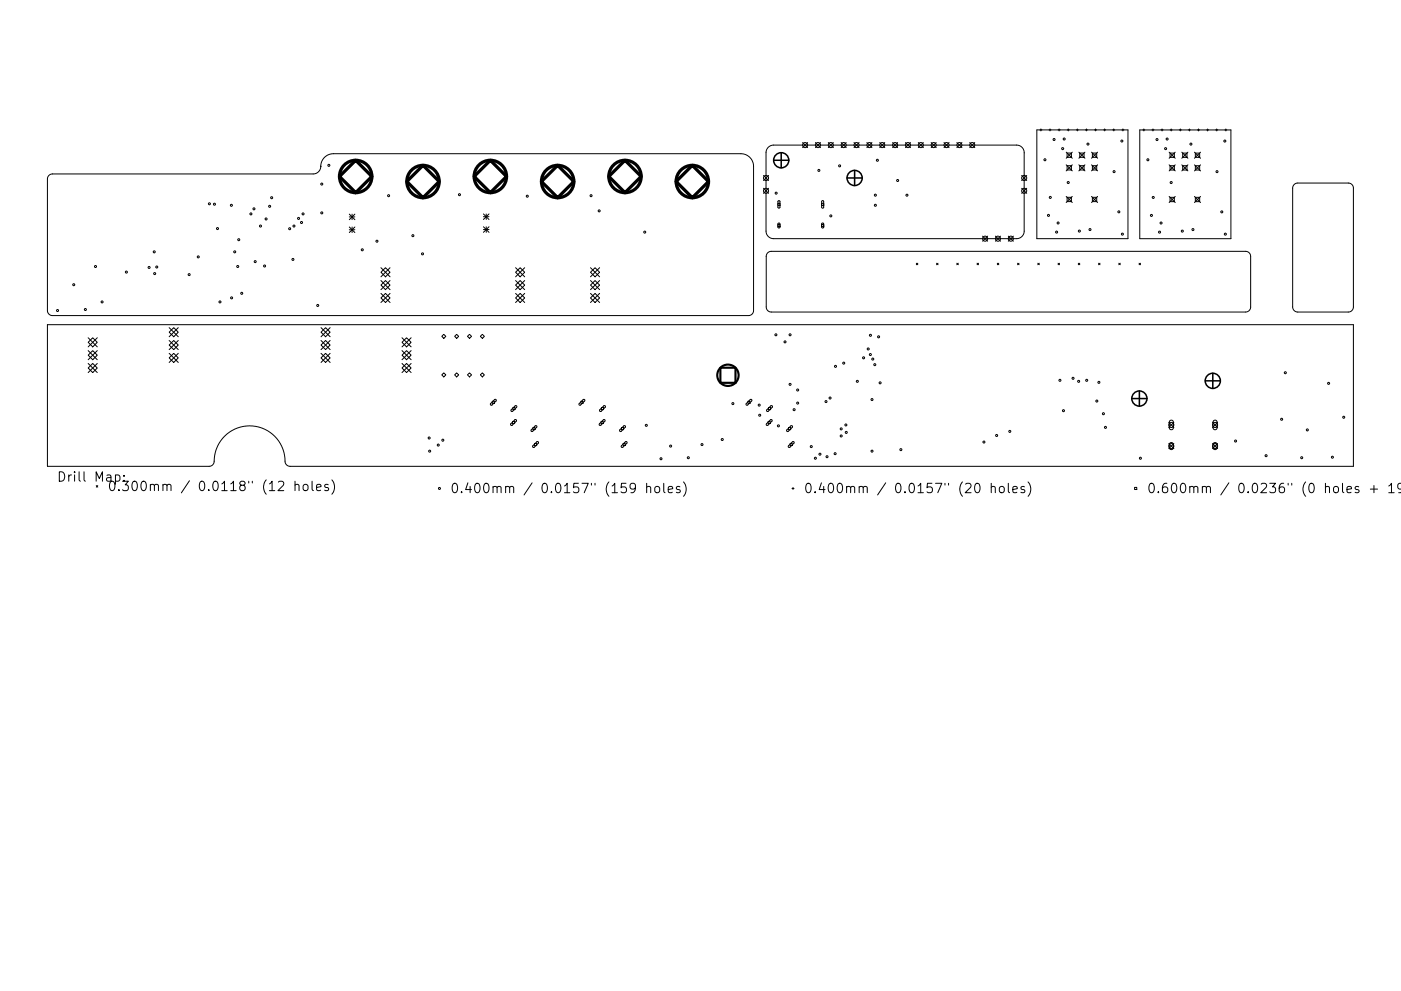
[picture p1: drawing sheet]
<svg xmlns="http://www.w3.org/2000/svg" width="297mm" height="210mm" viewBox="0 0 297 210" stroke-linecap="round" stroke-linejoin="round" font-family="sans-serif">
<defs><g id="words">
<g font-size="2.8">
<text x="12" y="102.2">Drill Map:</text>
<text x="22.7" y="104.2">0.300mm / 0.0118&quot; (12 holes)</text>
<text x="95.4" y="104.6">0.400mm / 0.0157&quot; (159 holes)</text>
<text x="170.3" y="104.6">0.400mm / 0.0157&quot; (20 holes)</text>
<text x="243.1" y="104.6">0.600mm / 0.0236&quot; (0 holes + 19 slots)</text>
</g>
</g></defs>
<g fill="none" stroke="#000" stroke-width=".21">
<path d="M10.4 37.2l.7-.3h55.3a1.74 1.74 0 0 0 1.6-2.1 2.68 2.68 0 0 1 2.7-2.2h86.4a2.68 2.68 0 0 1 2.7 2.7v30.6a1.07 1.07 0 0 1-1.1 1.1h-147.6a1.07 1.07 0 0 1-1-1.1v-27.9zM161.9 37.2l1.1 1.1M161.9 39.9l1.1 1.1M162.9 31.3l.6-.4 .5-.1h51.5a1.61 1.61 0 0 1 1.6 1.6v16.6a1.61 1.61 0 0 1-1.6 1.6h-51.5a1.61 1.61 0 0 1-1.6-1.6v-16.6l.1-.6zM163 37.2l-1.1 1.1M163 39.9l-1.1 1.1M170.2 30.2l1 1.1M171.2 30.2l-1 1.1M172.9 30.2l1.1 1.1M174 30.2l-1.1 1.1M175.6 30.2l1.1 1.1M176.7 30.2l-1.1 1.1"/>
<path d="M178.3 30.2l1.1 1.1M179.4 30.2l-1.1 1.1M181.1 30.2l1 1.1M182.1 30.2l-1 1.1M183.8 30.2l1.1 1.1M184.9 30.2l-1.1 1.1M186.5 30.2l1.1 1.1M187.6 30.2l-1.1 1.1M189.2 30.2l1.1 1.1M190.3 30.2l-1.1 1.1M192 30.2l1 1.1M193 30.2l-1 1.1"/>
<path d="M194.7 30.2l1.1 1.1M195.8 30.2l-1.1 1.1M197.4 30.2l1.1 1.1M198.5 30.2l-1.1 1.1M200.1 30.2l1.1 1.1M201.2 30.2l-1.1 1.1M202.9 30.2l1 1.1M203.9 30.2l-1 1.1M205.6 30.2l1.1 1.1M206.7 30.2l-1.1 1.1M216.6 37.2l1.1 1.1M216.6 39.9l1.1 1.1"/>
<path d="M217.7 37.2l-1.1 1.1M217.7 39.9l-1.1 1.1M219.8 27.6h19.3v23h-19.3zM220.7 27.3v.5M222.6 27.3v.5M224.6 27.3v.5M226.1 32.3l1.2 1.3M226.1 35l1.2 1.3M226.2 32.5h1v.9h-1zM226.2 35.2h1v.9h-1zM226.5 27.3v.5M227.3 35l-1.2 1.3"/>
<path d="M227.3 32.3l-1.2 1.3M228.4 27.3v.5M228.7 35l1.3 1.3M228.7 32.3l1.3 1.3M228.9 32.5h.9v.9h-.9zM228.9 35.2h.9v.9h-.9zM230 32.3l-1.3 1.3M230 35l-1.3 1.3M230.3 27.3v.5M231.4 35l1.3 1.3M231.4 32.3l1.3 1.3M231.6 32.5h.9v.9h-.9z"/>
<path d="M231.6 35.2h.9v.9h-.9zM232.3 27.3v.5M232.7 35l-1.3 1.3M232.7 32.3l-1.3 1.3M234.2 27.3v.5M236.1 27.3v.5M238.1 27.3v.5M241.7 27.6h19.3v23h-19.3zM242.5 27.4v.4M244.4 27.4v.4M246.4 27.4v.4M247.9 32.3l1.3 1.3"/>
<path d="M247.9 35l1.3 1.3M248.1 32.5h.9v.9h-.9zM248.1 35.2h.9v.9h-.9zM248.3 27.4v.4M249.2 32.3l-1.3 1.3M249.2 35l-1.3 1.3M250.2 27.4v.4M250.6 35l1.3 1.3M250.6 32.3l1.3 1.3M250.8 32.5h.9v.9h-.9zM250.8 35.2h.9v.9h-.9zM251.9 32.3l-1.3 1.3"/>
<path d="M251.9 35l-1.3 1.3M252.2 27.4v.4M253.2 32.3l1.3 1.3M253.2 35l1.3 1.3M253.4 32.5h.9v.9h-.9zM253.4 35.2h.9v.9h-.9zM254.1 27.4v.4M254.5 32.3l-1.3 1.3M254.5 35l-1.3 1.3M256 27.4v.4M258 27.4v.4M259.9 27.4v.4"/>
<path d="M274.4 39.2l.7-.4h10.8a1.08 1.08 0 0 1 1 1.1v25.2a1.07 1.07 0 0 1-1 1.1h-10.8a1.08 1.08 0 0 1-1-1.1v-25.2zM74.1 45.4l1.1 1.2M74.1 46h1.1M74.1 48.2l1.1 1.1M74.1 48.7h1.1M74.6 45.4v1.2M74.6 48.2v1.1M75.2 45.4l-1.1 1.2M75.2 48.2l-1.1 1.1M80.8 56.8l1.9 1.9M80.8 59.5l1.9 2M81.7 56.8l1 1-1 .9-.9-.9z"/>
<path d="M82.7 56.8l-1.9 1.9M82.7 59.5l-1.9 2M102.5 45.4l1.2 1.2M102.5 46h1.2M102.5 48.1l1.2 1.2M102.5 48.7h1.2M103.1 45.4v1.2M103.1 48.1v1.2M103.7 45.4l-1.2 1.2M103.7 48.1l-1.2 1.2M109.3 57.8l1-1 .9 1-.9 .9zM109.3 56.8l1.9 1.9"/>
<path d="M109.3 59.5l1.9 2M111.2 56.8l-1.9 1.9M111.2 59.5l-1.9 2M125.2 56.8l1.9 1.9M125.2 59.5l1.9 2M126.2 56.8l.9 1-.9 .9-1-.9zM127.1 56.8l-1.9 1.9M127.1 59.5l-1.9 2M162.8 53.6l.7-.3h100.6a1.07 1.07 0 0 1 1.1 1.1v10.7a1.07 1.07 0 0 1-1.1 1.1h-100.6a1.07 1.07 0 0 1-1-1.1v-10.7zM164.9 43.1h.5v.5h-.5zM164.9 47.6h.5v.5h-.5zM165 42.6h.2l.2 .2v1.2l-.2 .2-.3-.2z"/>
<path d="M165 47.4l.2-.1 .2 .2v.7l-.2 .2-.3-.2zM174.2 43.1h.5v.5h-.5zM174.2 47.6h.5v.5h-.5zM174.3 42.6h.2l.1 .2v1.2l-.2 .2-.2-.2zM174.3 47.4l.2-.1 .1 .2v.7l-.1 .2-.3-.2zM194.3 55.8l.3 .4M194.6 55.8l-.3 .4M198.6 55.8l.3 .4M198.9 55.8l-.3 .4M202.9 55.8l.3 .4M203.2 55.8l-.3 .4M207.2 55.8l.3 .4"/>
<path d="M207.5 55.8l-.3 .4M208.3 50.1l1.1 1.1M209.4 50.1l-1.1 1.1M211.1 50.1l1 1.1M211.4 55.8l.4 .4M211.8 55.8l-.4 .4M212.1 50.1l-1 1.1M213.8 50.1l1.1 1.1M214.9 50.1l-1.1 1.1M215.7 55.8l.4 .4M216.1 55.8l-.4 .4M220 55.8l.4 .4"/>
<path d="M220.4 55.8l-.4 .4M224.3 55.8l.3 .4M224.6 55.8l-.3 .4M226.1 41.7l1.2 1.3M226.2 41.9h1v.9h-1zM227.3 41.7l-1.2 1.3M228.6 55.8l.3 .4M228.9 55.8l-.3 .4M231.4 41.7l1.3 1.3M231.6 41.9h.9v.9h-.9zM232.7 41.7l-1.3 1.3M232.9 55.8l.3 .4"/>
<path d="M233.2 55.8l-.3 .4M237.2 55.8l.3 .4M237.5 55.8l-.3 .4M241.5 55.8l.3 .4M241.8 55.8l-.3 .4M247.9 41.7l1.3 1.3M248.1 41.9h.9v.9h-.9zM249.2 41.7l-1.3 1.3M253.2 41.7l1.3 1.3M253.4 41.9h.9v.9h-.9zM254.5 41.7l-1.3 1.3M10.1 68.9h276.8v30h-225.4a1.07 1.07 0 0 1-1.1-1 7.5 7.5 0 0 0-7.7-7.5 7.5 7.5 0 0 0-7.4 7.8l-.3 .5-.7 .2h-34.2z"/>
<path d="M18.7 71.7l1.9 1.9M18.7 74.4l1.9 1.9M18.7 77.1l1.9 1.9M19.7 71.7l.9 .9-.9 1-1-1zM19.7 74.4l.9 1-.9 .9-1-.9zM19.7 77.1l.9 1-.9 .9-1-.9zM20.6 71.7l-1.9 1.9M20.6 74.4l-1.9 1.9M20.6 77.1l-1.9 1.9M35.9 70.5l.9-1 1 1-1 .9zM35.9 73.2l.9-1 1 1-1 1zM35.9 75.9l.9-.9 1 .9-1 1z"/>
<path d="M35.9 69.5l1.9 1.9M35.9 72.2l1.9 2M35.9 75l1.9 1.9M37.8 69.5l-1.9 1.9M37.8 72.2l-1.9 2M37.8 75l-1.9 1.9M68.1 70.5l.9-1 1 1-1 .9zM68.1 73.2l.9-1 1 1-1 1zM68.1 75.9l.9-.9 1 .9-1 1zM68.1 69.5l1.9 1.9M68.1 72.2l1.9 2M68.1 75l1.9 1.9"/>
<path d="M70 69.5l-1.9 1.9M70 72.2l-1.9 2M70 75l-1.9 1.9M80.8 60.5l.9-1 1 1-1 1zM80.8 62.2l1.9 2M81.7 62.2l1 1-1 1-.9-1zM82.7 62.2l-1.9 2M85.2 71.7l2 1.9M85.2 74.4l2 1.9M85.2 77.1l2 1.9M86.2 71.7l1 .9-1 1-1-1zM86.2 74.4l1 1-1 .9-1-.9z"/>
<path d="M86.2 77.1l1 1-1 .9-1-.9zM87.2 71.7l-2 1.9M87.2 74.4l-2 1.9M87.2 77.1l-2 1.9M93.7 71.4l.4-.5 .4 .5-.4 .4zM93.7 79.5l.4-.4 .4 .4-.4 .5zM96.8 70.9l.4 .5-.4 .4-.4-.4zM96.8 79.1l.4 .4-.4 .5-.4-.5zM99.1 71.4l.4-.5 .5 .5-.5 .4zM99.1 79.5l.4-.4 .5 .4-.5 .5zM101.8 71.4l.5-.5 .4 .5-.4 .4zM101.8 79.5l.5-.4 .4 .4-.4 .5z"/>
<path d="M109.3 60.5l1-1 .9 1-.9 1zM109.3 63.2l1-1 .9 1-.9 1zM109.3 62.2l1.9 2M111.2 62.2l-1.9 2M125.2 60.5l1-1 .9 1-.9 1zM125.2 63.2l1-1 .9 1-.9 1zM125.2 62.2l1.9 2M127.1 62.2l-1.9 2M104 85.6l.9-.8h.3v.3l-.9 .8h-.3zM104.4 85.1h.4v.5h-.4zM108.3 89.9l.9-.9 .3 .1v.3l-.9 .8h-.3zM108.7 89.4h.4v.5h-.4z"/>
<path d="M108.7 86.5h.5v.4h-.5zM109.2 86.1h.3v.3l-.8 .9h-.3v-.3zM112.6 91.2l.9-.9 .3 .1v.3l-.9 .8h-.3zM113 90.7h.4v.5h-.4zM113.3 94.1h.5v.4h-.5zM113.8 93.7h.3v.3l-.8 .9h-.3v-.3zM122.8 85.6l.9-.8h.3v.3l-.9 .8h-.3zM123.1 85.1h.5v.5h-.5zM127.1 89.9l.9-.9 .3 .1-.1 .3-.8 .8h-.3zM127.2 86.9l.8-.8h.3v.3l-.9 .9-.2-.1zM127.4 89.4h.5v.5h-.5zM127.5 86.5h.5v.4h-.5z"/>
<path d="M131.4 91.2l.9-.9 .3 .1v.3l-.9 .8h-.3zM131.8 90.7h.4v.5h-.4zM131.8 94.6l.8-.9 .3 .1v.2l-.9 .9h-.3zM132.1 94.1h.5v.4h-.5zM158.2 85.6l.9-.8h.3v.3l-.9 .8h-.3zM158.6 85.1h.4v.5h-.4zM162.5 89.9l.9-.9 .3 .1v.3l-.9 .8h-.3zM162.6 86.9l.8-.8h.3v.3l-.8 .9-.3-.1zM162.9 89.4h.4v.5h-.4zM162.9 86.5h.5v.4h-.5zM166.8 91.2l.9-.9 .3 .1v.3l-.9 .8h-.3zM167.2 90.7h.4v.5h-.4z"/>
<path d="M167.2 94.6l.8-.9 .3 .1v.2l-.8 .9h-.3zM167.5 94.1h.5v.4h-.5zM247.8 94.1l1.1 1.1M247.8 89.6l1.1 1.1M248 89.3l.5-.1 .3 .3v1.3l-.4 .4-.3-.1-.2-.3zM248 94l.5-.1 .3 .3v.9l-.3 .3-.4-.1-.2-.2zM248.9 89.6l-1.1 1.1M248.9 94.1l-1.1 1.1M257.1 89.6l1.1 1.1M257.1 94.1l1.1 1.1M257.3 89.2h.5l.2 .3v1.3l-.3 .4-.3-.1-.2-.3v-1.3zM257.3 94l.5-.1 .2 .3v.9l-.3 .3-.3-.1-.2-.2v-.8z"/>
<path d="M258.2 89.6l-1.1 1.1M258.2 94.1l-1.1 1.1M24.5 100.9l.6-.1 .3 .3v.6l-.2 .3h-.7M26.3 100.9v.1M59 102.3l.3-.2 .7 .1a.54 .54 0 0 1 .1 .8l-1.2 1.1h1.3M62.5 103a.5 .5 0 0 1 .9 0v1.1M62.5 102.1v2M64.4 103a.54 .54 0 0 1 .5-.2 .54 .54 0 0 1 .4 .3l-.1 .8a.54 .54 0 0 1-.5 .2 .54 .54 0 0 1-.4-.4zM66.2 102.1v1.7l.3 .3M67.1 103.4l1-.2-.1-.3-.6-.1-.3 .2 .1 1h.8M69.6 102.9l-.5-.1-.3 .2 .1 .3 .7 .2v.5h-.8M70.4 101.8a2.29 2.29 0 0 1 0 3.1"/>
<path d="M134.7 103.4l-.4 .4h-.3l-.4-.4v-.5l.2-.3 .5-.1 .3 .2a1.32 1.32 0 0 1-.4 1.8h-.4M137.1 103.4a.5 .5 0 0 1 .9 .1v1M137.1 102.5v2M139 103.3a.54 .54 0 0 1 .9 .3v.6a.54 .54 0 0 1-.6 .4 .54 .54 0 0 1-.5-.4v-.6zM140.7 102.5v1.8l.3 .2M141.7 103.9l.9-.2-.1-.4-.5-.1-.3 .3 .1 .9h.7M144.2 103.3l-.5-.1-.3 .3 .1 .3 .7 .2v.4h-.8M144.9 102.3a2.29 2.29 0 0 1 0 3M167.9 103.6h.4M168.1 103.4v.4M206.8 102.7l.5-.2a1.25 1.25 0 0 1 0 2l-.4-.1-.2-.2-.1-.9zM210.2 103.4l.2-.2 .5 .1 .1 1.2"/>
<path d="M210.2 102.5v2M212 103.4a.54 .54 0 0 1 .5-.2 .54 .54 0 0 1 .4 .4v.6a.54 .54 0 0 1-.5 .4 .54 .54 0 0 1-.5-.4zM213.8 102.5v1.8l.3 .2M214.7 103.9l1-.2-.1-.4-.6-.1-.3 .3 .1 .9h.8M217.2 103.3l-.5-.1-.3 .3 .1 .3 .7 .2v.4h-.8M218 102.3a2.29 2.29 0 0 1 0 3M240.6 103.4h.4v.5h-.4zM290.5 103.8h1.6M294.4 103.1l.6-.6v2M294.4 104.5h1.2M297.1 104.5h-.6M297.1 102.5l-.6 .1-.1 .3v.7l.7 .2"/>
<circle cx="68.2" cy="39.1" r=".21"/>
<circle cx="69.7" cy="35.1" r=".21"/>
<circle cx="162.4" cy="37.8" r=".54"/>
<circle cx="170.7" cy="30.8" r=".54"/>
<circle cx="173.4" cy="30.8" r=".54"/>
<circle cx="173.6" cy="36.2" r=".21"/>
<circle cx="176.2" cy="30.8" r=".54"/>
<circle cx="178" cy="35.2" r=".21"/>
<circle cx="178.9" cy="30.8" r=".54"/>
<circle cx="181.6" cy="30.8" r=".54"/>
<circle cx="184.3" cy="30.8" r=".54"/>
<circle cx="186" cy="34" r=".21"/>
<circle cx="187.1" cy="30.8" r=".54"/>
<circle cx="189.8" cy="30.8" r=".54"/>
<circle cx="190.3" cy="38.3" r=".21"/>
<circle cx="192.5" cy="30.8" r=".54"/>
<circle cx="195.2" cy="30.8" r=".54"/>
<circle cx="198" cy="30.8" r=".54"/>
<circle cx="200.7" cy="30.8" r=".54"/>
<circle cx="203.4" cy="30.8" r=".54"/>
<circle cx="206.1" cy="30.8" r=".54"/>
<circle cx="217.1" cy="37.8" r=".54"/>
<circle cx="221.5" cy="33.9" r=".21"/>
<circle cx="223.5" cy="29.6" r=".21"/>
<circle cx="225.3" cy="31.5" r=".21"/>
<circle cx="225.6" cy="29.5" r=".21"/>
<circle cx="226.5" cy="38.7" r=".21"/>
<circle cx="230.7" cy="30.6" r=".21"/>
<circle cx="236.2" cy="36.4" r=".21"/>
<circle cx="237.9" cy="29.9" r=".21"/>
<circle cx="243.4" cy="33.9" r=".21"/>
<circle cx="245.3" cy="29.6" r=".21"/>
<circle cx="247.1" cy="31.5" r=".21"/>
<circle cx="247.5" cy="29.5" r=".21"/>
<circle cx="248.3" cy="38.7" r=".21"/>
<circle cx="252.5" cy="30.6" r=".21"/>
<circle cx="258" cy="36.4" r=".21"/>
<circle cx="259.7" cy="29.9" r=".21"/>
<circle cx="20.2" cy="56.5" r=".21"/>
<circle cx="26.8" cy="57.7" r=".21"/>
<circle cx="31.6" cy="56.7" r=".21"/>
<circle cx="32.7" cy="53.4" r=".21"/>
<circle cx="32.8" cy="58" r=".21"/>
<circle cx="33.2" cy="56.7" r=".21"/>
<circle cx="40.1" cy="58.3" r=".21"/>
<circle cx="42" cy="54.5" r=".21"/>
<circle cx="44.4" cy="43.2" r=".21"/>
<circle cx="45.5" cy="43.3" r=".21"/>
<circle cx="46.1" cy="48.5" r=".21"/>
<circle cx="49.1" cy="43.6" r=".21"/>
<circle cx="49.8" cy="53.4" r=".21"/>
<circle cx="50.4" cy="56.5" r=".21"/>
<circle cx="50.6" cy="50.9" r=".21"/>
<circle cx="53.2" cy="45.4" r=".21"/>
<circle cx="53.8" cy="44.3" r=".21"/>
<circle cx="54.1" cy="55.5" r=".21"/>
<circle cx="55.2" cy="48" r=".21"/>
<circle cx="56.1" cy="56.4" r=".21"/>
<circle cx="56.4" cy="46.5" r=".21"/>
<circle cx="57.2" cy="43.8" r=".21"/>
<circle cx="57.6" cy="41.9" r=".21"/>
<circle cx="61.4" cy="48.5" r=".21"/>
<circle cx="62.1" cy="55" r=".21"/>
<circle cx="62.3" cy="48" r=".21"/>
<circle cx="63.3" cy="46.3" r=".21"/>
<circle cx="63.9" cy="47.2" r=".21"/>
<circle cx="64.3" cy="45.4" r=".21"/>
<circle cx="68.2" cy="45.2" r=".21"/>
<circle cx="76.8" cy="53" r=".21"/>
<circle cx="79.9" cy="51.2" r=".21"/>
<circle cx="82.4" cy="41.5" r=".21"/>
<circle cx="87.5" cy="50" r=".21"/>
<circle cx="89.6" cy="53.9" r=".21"/>
<circle cx="97.4" cy="41.3" r=".21"/>
<circle cx="111.8" cy="41.6" r=".21"/>
<circle cx="125.3" cy="41.5" r=".21"/>
<circle cx="127" cy="44.7" r=".21"/>
<circle cx="136.7" cy="49.2" r=".21"/>
<circle cx="162.4" cy="40.5" r=".54"/>
<circle cx="164.6" cy="41" r=".21"/>
<circle cx="176.2" cy="45.8" r=".21"/>
<circle cx="185.6" cy="41.4" r=".21"/>
<circle cx="185.6" cy="43.6" r=".21"/>
<circle cx="192.3" cy="41.4" r=".21"/>
<circle cx="208.9" cy="50.6" r=".54"/>
<circle cx="211.6" cy="50.6" r=".54"/>
<circle cx="214.3" cy="50.6" r=".54"/>
<circle cx="217.1" cy="40.5" r=".54"/>
<circle cx="222.3" cy="45.7" r=".21"/>
<circle cx="222.7" cy="41.9" r=".21"/>
<circle cx="224" cy="49.2" r=".21"/>
<circle cx="224.3" cy="47.3" r=".21"/>
<circle cx="228.8" cy="49" r=".21"/>
<circle cx="231.1" cy="48.7" r=".21"/>
<circle cx="237.2" cy="44.9" r=".21"/>
<circle cx="238" cy="49.7" r=".21"/>
<circle cx="244.1" cy="45.7" r=".21"/>
<circle cx="244.5" cy="41.9" r=".21"/>
<circle cx="245.8" cy="49.2" r=".21"/>
<circle cx="246.2" cy="47.3" r=".21"/>
<circle cx="250.7" cy="49" r=".21"/>
<circle cx="252.9" cy="48.7" r=".21"/>
<circle cx="259" cy="45" r=".21"/>
<circle cx="259.8" cy="49.7" r=".21"/>
<circle cx="12.2" cy="65.9" r=".21"/>
<circle cx="15.6" cy="60.4" r=".21"/>
<circle cx="18.1" cy="65.7" r=".21"/>
<circle cx="21.6" cy="64.1" r=".21"/>
<circle cx="46.6" cy="64.1" r=".21"/>
<circle cx="49.1" cy="63.2" r=".21"/>
<circle cx="51.3" cy="62.2" r=".21"/>
<circle cx="67.4" cy="64.8" r=".21"/>
<circle cx="164.5" cy="71" r=".21"/>
<circle cx="166.4" cy="72.5" r=".21"/>
<circle cx="167.5" cy="71" r=".21"/>
<circle cx="177.1" cy="77.7" r=".21"/>
<circle cx="178.9" cy="77" r=".21"/>
<circle cx="183.1" cy="75.9" r=".21"/>
<circle cx="184.1" cy="74" r=".21"/>
<circle cx="184.5" cy="75.2" r=".21"/>
<circle cx="184.5" cy="71.1" r=".21"/>
<circle cx="185" cy="76.2" r=".21"/>
<circle cx="185.5" cy="77.4" r=".21"/>
<circle cx="186.3" cy="71.5" r=".21"/>
<circle cx="272.5" cy="79.1" r=".21"/>
<circle cx="91" cy="92.9" r=".21"/>
<circle cx="91.1" cy="95.7" r=".21"/>
<circle cx="92.9" cy="94.4" r=".21"/>
<circle cx="93.9" cy="93.4" r=".21"/>
<circle cx="137" cy="90.2" r=".21"/>
<circle cx="140.1" cy="97.3" r=".21"/>
<circle cx="142.2" cy="94.6" r=".21"/>
<circle cx="145.9" cy="97.1" r=".21"/>
<circle cx="148.8" cy="94.3" r=".21"/>
<circle cx="153.1" cy="93.2" r=".21"/>
<circle cx="155.4" cy="85.6" r=".21"/>
<circle cx="161" cy="86" r=".21"/>
<circle cx="161.1" cy="88.1" r=".21"/>
<circle cx="165" cy="90.4" r=".21"/>
<circle cx="167.5" cy="81.6" r=".21"/>
<circle cx="168.4" cy="86.9" r=".21"/>
<circle cx="169.1" cy="85.5" r=".21"/>
<circle cx="169.1" cy="82.7" r=".21"/>
<circle cx="172" cy="94.8" r=".21"/>
<circle cx="172.9" cy="97.2" r=".21"/>
<circle cx="173.8" cy="96.4" r=".21"/>
<circle cx="175.1" cy="85.2" r=".21"/>
<circle cx="175.3" cy="96.9" r=".21"/>
<circle cx="176" cy="84.4" r=".21"/>
<circle cx="177.1" cy="96.3" r=".21"/>
<circle cx="178.4" cy="92.5" r=".21"/>
<circle cx="178.4" cy="91" r=".21"/>
<circle cx="179.3" cy="90.2" r=".21"/>
<circle cx="179.4" cy="91.7" r=".21"/>
<circle cx="181.8" cy="80.9" r=".21"/>
<circle cx="184.9" cy="95.7" r=".21"/>
<circle cx="184.9" cy="84.8" r=".21"/>
<circle cx="186.6" cy="81.2" r=".21"/>
<circle cx="191" cy="95.4" r=".21"/>
<circle cx="208.6" cy="93.8" r=".21"/>
<circle cx="211.3" cy="92.4" r=".21"/>
<circle cx="214.1" cy="91.5" r=".21"/>
<circle cx="224.7" cy="80.7" r=".21"/>
<circle cx="225.5" cy="87.1" r=".21"/>
<circle cx="227.5" cy="80.3" r=".21"/>
<circle cx="228.7" cy="80.9" r=".21"/>
<circle cx="230.4" cy="80.7" r=".21"/>
<circle cx="232.5" cy="85.1" r=".21"/>
<circle cx="233" cy="81.1" r=".21"/>
<circle cx="233.9" cy="87.8" r=".21"/>
<circle cx="234.4" cy="90.7" r=".21"/>
<circle cx="241.8" cy="97.2" r=".21"/>
<circle cx="248.3" cy="94.6" r=".54"/>
<circle cx="248.3" cy="90.2" r=".54"/>
<circle cx="257.6" cy="94.6" r=".54"/>
<circle cx="257.6" cy="90.2" r=".54"/>
<circle cx="262" cy="93.6" r=".21"/>
<circle cx="268.4" cy="96.7" r=".21"/>
<circle cx="271.7" cy="89" r=".21"/>
<circle cx="276" cy="97.1" r=".21"/>
<circle cx="277.2" cy="91.2" r=".21"/>
<circle cx="281.7" cy="81.3" r=".21"/>
<circle cx="282.5" cy="97" r=".21"/>
<circle cx="284.9" cy="88.5" r=".21"/>
<circle cx="93.2" cy="103.6" r=".21"/>
</g>
<circle cx="68" cy="35.3" r=".05" fill="#000" stroke="#000" stroke-width=".21"/>
<g fill="none" stroke="#000" stroke-width=".32">
<path d="M164 34h3.2M165.6 32.4v3.2M179.6 37.8h3.2M181.2 36.1v3.3M257.1 79.2v3.2M240 84.6h3.2M241.6 82.9v3.3M255.5 80.8h3.2"/>
<circle cx="165.6" cy="34" r="1.61"/>
<circle cx="181.2" cy="37.8" r="1.61"/>
<circle cx="241.6" cy="84.6" r="1.61"/>
<circle cx="257.1" cy="80.8" r="1.61"/>
</g>
<g fill="none" stroke="#000" stroke-width=".45">
<path d="M152.7 78h3.2v3.2h-3.2z"/>
<circle cx="154.3" cy="79.6" r="2.26"/>
</g>
<g fill="none" stroke="#000" stroke-width=".69">
<path d="M75.4 34l3.4 3.4-3.4 3.5-3.4-3.5zM86.3 38.5l3.4-3.4 3.4 3.4-3.4 3.4zM100.5 37.4l3.5-3.4 3.4 3.4-3.4 3.5zM114.8 38.5l3.4-3.4 3.5 3.4-3.5 3.4zM132.5 34l3.4 3.4-3.4 3.5-3.4-3.5zM146.8 35.1l3.4 3.4-3.4 3.4-3.5-3.4z"/>
<circle cx="75.4" cy="37.4" r="3.4"/>
<circle cx="89.7" cy="38.5" r="3.4"/>
<circle cx="104" cy="37.4" r="3.4"/>
<circle cx="118.2" cy="38.5" r="3.4"/>
<circle cx="132.5" cy="37.4" r="3.4"/>
<circle cx="146.8" cy="38.5" r="3.4"/>
</g>
<use href="#words"/>
</svg>
